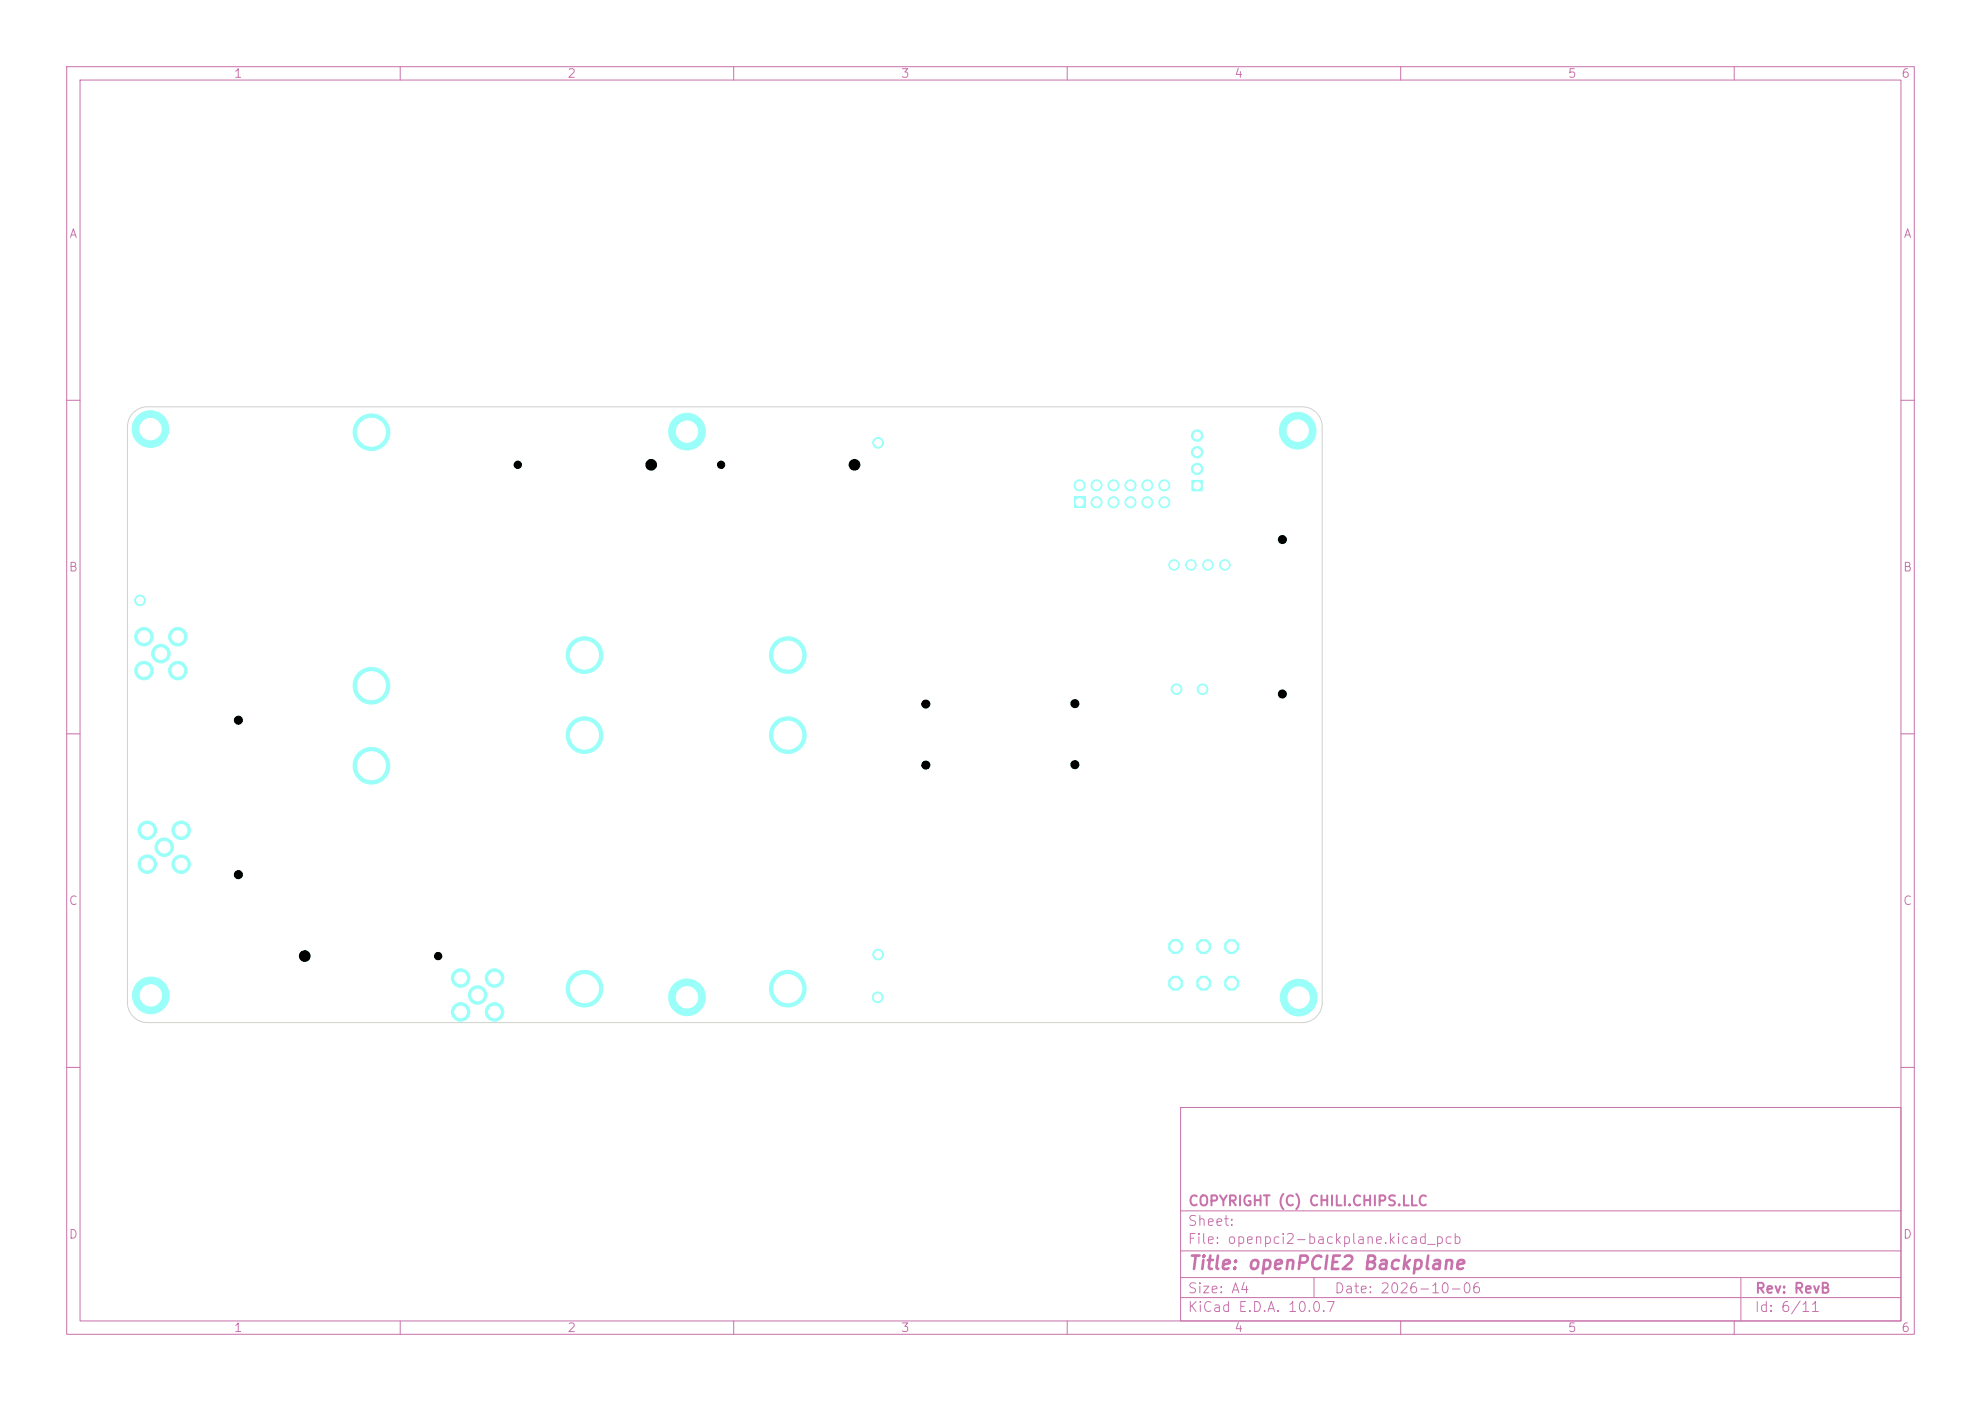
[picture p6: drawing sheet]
<svg xmlns="http://www.w3.org/2000/svg" width="297mm" height="210mm" viewBox="0 0 297 210" stroke-linecap="round" stroke-linejoin="round" font-family="sans-serif">
<defs><g id="words">
<text font-size="2" fill="#c872ab" x="178" y="190.8">Title: openPCIE2 Backplane</text>
<g font-size="1.5" fill="#c872ab">
<text x="178" y="184.1">Sheet:</text>
<text x="178" y="181.1">COPYRIGHT (C) CHILI.CHIPS.LLC</text>
<text x="178" y="186.8">File: openpci2-backplane.kicad_pcb</text>
<text x="178" y="197">KiCad E.D.A. 10.0.7</text>
<text x="178" y="194.2">Size: A4</text>
<text x="200" y="194.2">Date: 2026-10-06</text>
<text x="263" y="197">Id: 6/11</text>
<text x="263" y="194.2">Rev: RevB</text>
</g>
<g font-size="1.3" fill="#c872ab">
<text x="35" y="12">1</text>
<text x="85" y="12">2</text>
<text x="135" y="12">3</text>
<text x="185" y="12">4</text>
<text x="235" y="12">5</text>
<text x="285" y="12">6</text>
<text x="10.3" y="36">A</text>
<text x="285.3" y="36">A</text>
<text x="10.2" y="86">B</text>
<text x="285.2" y="86">B</text>
<text x="10.2" y="136">C</text>
<text x="285.2" y="136">C</text>
<text x="10.2" y="186">D</text>
<text x="285.2" y="186">D</text>
<text x="35" y="200">1</text>
<text x="85" y="200">2</text>
<text x="135" y="200">3</text>
<text x="185" y="200">4</text>
<text x="235" y="200">5</text>
<text x="285" y="200">6</text>
</g>
</g></defs>
<g fill="none" stroke="#c872ab" stroke-width=".15">
<path d="M10 10h277v190h-277zM12 12h273v186h-273zM60 10v2M110 10v2M160 10v2M210 10v2M260 10v2M10 60h2M285 60h2M10 110h2M285 110h2M10 160h2"/>
<path d="M177 166h108v32h-108zM285 160h2M60 198v2M110 198v2M160 198v2M177 194.5h108M177 191.5h108M177 187.5h108M177 181.5h108M197 191.5v3M210 198v2M260 198v2"/>
<path d="M261 191.5v6.5"/>
</g>
<g fill="#9afff8" stroke="#9afff8" stroke-width=".15">
<circle cx="71.6" cy="149.1" r="1.39"/>
<circle cx="74.1" cy="146.6" r="1.39"/>
<circle cx="69.1" cy="146.6" r="1.39"/>
<circle cx="74.1" cy="151.7" r="1.39"/>
<circle cx="69.1" cy="151.7" r="1.39"/>
<circle cx="131.6" cy="66.4" r=".8"/>
<circle cx="24.6" cy="127" r="1.39"/>
<circle cx="27.2" cy="129.5" r="1.39"/>
<circle cx="27.2" cy="124.5" r="1.39"/>
<circle cx="22.1" cy="129.5" r="1.39"/>
<circle cx="22.1" cy="124.5" r="1.39"/>
<circle cx="108.1" cy="69.7" r=".55"/>
<circle cx="128.1" cy="69.7" r=".8"/>
<circle cx="118.1" cy="98.2" r="2.75"/>
<circle cx="118.1" cy="110.2" r="2.75"/>
<circle cx="118.1" cy="148.2" r="2.75"/>
<circle cx="183.6" cy="84.7" r=".79"/>
<circle cx="181.1" cy="84.7" r=".79"/>
<circle cx="178.6" cy="84.7" r=".79"/>
<circle cx="176" cy="84.7" r=".79"/>
<circle cx="131.6" cy="149.5" r=".8"/>
<circle cx="176.4" cy="103.3" r=".8"/>
<circle cx="194.7" cy="149.5" r="2.75"/>
<circle cx="77.6" cy="69.7" r=".55"/>
<circle cx="97.6" cy="69.7" r=".8"/>
<circle cx="87.6" cy="98.2" r="2.75"/>
<circle cx="87.6" cy="110.2" r="2.75"/>
<circle cx="87.6" cy="148.2" r="2.75"/>
<circle cx="24.1" cy="98" r="1.39"/>
<circle cx="26.7" cy="100.5" r="1.39"/>
<circle cx="26.7" cy="95.4" r="1.39"/>
<circle cx="21.6" cy="100.5" r="1.39"/>
<circle cx="21.6" cy="95.4" r="1.39"/>
<circle cx="22.6" cy="149.2" r="2.75"/>
<circle cx="35.7" cy="108" r=".6"/>
<circle cx="35.7" cy="131.1" r=".6"/>
<circle cx="103" cy="149.5" r="2.75"/>
<circle cx="103" cy="64.7" r="2.75"/>
<circle cx="21" cy="90" r=".8"/>
<circle cx="65.7" cy="143.3" r=".55"/>
<circle cx="45.7" cy="143.3" r=".8"/>
<circle cx="55.7" cy="114.8" r="2.75"/>
<circle cx="55.7" cy="102.8" r="2.75"/>
<circle cx="55.7" cy="64.8" r="2.75"/>
<circle cx="131.6" cy="143.1" r=".8"/>
<circle cx="22.6" cy="64.3" r="2.75"/>
</g>
<path d="M161 74.5h1.7v1.6h-1.7z" fill="#9afff8"/>
<g fill="#9afff8" stroke="#9afff8" stroke-width=".15">
<circle cx="164.4" cy="75.3" r=".82"/>
<circle cx="166.9" cy="75.3" r=".82"/>
<circle cx="169.5" cy="75.3" r=".82"/>
<circle cx="172" cy="75.3" r=".82"/>
<circle cx="174.6" cy="75.3" r=".82"/>
<circle cx="161.9" cy="72.7" r=".82"/>
<circle cx="164.4" cy="72.7" r=".82"/>
<circle cx="166.9" cy="72.7" r=".82"/>
<circle cx="169.5" cy="72.7" r=".82"/>
<circle cx="172" cy="72.7" r=".82"/>
<circle cx="174.6" cy="72.7" r=".82"/>
<circle cx="192.3" cy="104" r=".6"/>
<circle cx="192.3" cy="80.9" r=".6"/>
</g>
<g fill="#9afff8">
<circle cx="176.2" cy="141.9" r="1.2"/>
<circle cx="180.5" cy="141.9" r="1.2"/>
<circle cx="184.6" cy="141.9" r="1.2"/>
<circle cx="176.2" cy="147.4" r="1.2"/>
<circle cx="180.5" cy="147.4" r="1.2"/>
<circle cx="184.6" cy="147.4" r="1.2"/>
</g>
<g fill="#9afff8" stroke="#9afff8" stroke-width=".15">
<circle cx="194.6" cy="64.6" r="2.75"/>
<circle cx="138.8" cy="105.5" r=".6"/>
<circle cx="138.8" cy="114.7" r=".6"/>
<circle cx="161.2" cy="105.5" r=".6"/>
<circle cx="161.1" cy="114.6" r=".6"/>
<circle cx="180.3" cy="103.3" r=".8"/>
</g>
<path d="M178.7 72h1.6v1.6h-1.6z" fill="#9afff8"/>
<g fill="#9afff8" stroke="#9afff8" stroke-width=".15">
<circle cx="179.5" cy="70.3" r=".86"/>
<circle cx="179.5" cy="67.8" r=".86"/>
<circle cx="179.5" cy="65.3" r=".86"/>
</g>
<path d="M20 61.9a3 3 0 0 1 2.1-.9h173.1a3 3 0 0 1 3 3v86.3a3 3 0 0 1-3 3h-173.1a3 3 0 0 1-3-3v-86.3a3 3 0 0 1 .9-2.1z" fill="none" stroke="#d0d2cd" stroke-width=".15"/>
<g fill="#fff" stroke="#fff" stroke-width=".15">
<circle cx="71.6" cy="149.1" r=".87"/>
<circle cx="74.1" cy="146.6" r=".87"/>
<circle cx="69.1" cy="146.6" r=".87"/>
<circle cx="74.1" cy="151.7" r=".87"/>
<circle cx="69.1" cy="151.7" r=".87"/>
<circle cx="131.6" cy="66.4" r=".51"/>
<circle cx="24.6" cy="127" r=".87"/>
<circle cx="27.2" cy="129.5" r=".87"/>
<circle cx="27.2" cy="124.5" r=".87"/>
<circle cx="22.1" cy="129.5" r=".87"/>
<circle cx="22.1" cy="124.5" r=".87"/>
<circle cx="118.1" cy="98.2" r="2.1"/>
<circle cx="118.1" cy="110.2" r="2.1"/>
<circle cx="118.1" cy="148.2" r="2.1"/>
<circle cx="183.6" cy="84.7" r=".53"/>
<circle cx="181.1" cy="84.7" r=".53"/>
<circle cx="178.6" cy="84.7" r=".53"/>
<circle cx="176" cy="84.7" r=".53"/>
<circle cx="131.6" cy="149.5" r=".51"/>
<circle cx="176.4" cy="103.3" r=".51"/>
<circle cx="194.7" cy="149.5" r="1.6"/>
<circle cx="87.6" cy="98.2" r="2.1"/>
<circle cx="87.6" cy="110.2" r="2.1"/>
<circle cx="87.6" cy="148.2" r="2.1"/>
<circle cx="24.1" cy="98" r=".87"/>
<circle cx="26.7" cy="100.5" r=".87"/>
<circle cx="26.7" cy="95.4" r=".87"/>
<circle cx="21.6" cy="100.5" r=".87"/>
<circle cx="21.6" cy="95.4" r=".87"/>
<circle cx="22.6" cy="149.2" r="1.6"/>
<circle cx="103" cy="149.5" r="1.6"/>
<circle cx="103" cy="64.7" r="1.6"/>
<circle cx="21" cy="90" r=".51"/>
<circle cx="55.7" cy="114.8" r="2.1"/>
<circle cx="55.7" cy="102.8" r="2.1"/>
<circle cx="55.7" cy="64.8" r="2.1"/>
<circle cx="131.6" cy="143.1" r=".51"/>
<circle cx="22.6" cy="64.3" r="1.6"/>
<circle cx="161.9" cy="75.3" r=".55"/>
<circle cx="164.4" cy="75.3" r=".55"/>
<circle cx="166.9" cy="75.3" r=".55"/>
<circle cx="169.5" cy="75.3" r=".55"/>
<circle cx="172" cy="75.3" r=".55"/>
<circle cx="174.6" cy="75.3" r=".55"/>
<circle cx="161.9" cy="72.8" r=".55"/>
<circle cx="164.4" cy="72.8" r=".55"/>
<circle cx="166.9" cy="72.8" r=".55"/>
<circle cx="169.5" cy="72.8" r=".55"/>
<circle cx="172" cy="72.8" r=".55"/>
<circle cx="174.6" cy="72.8" r=".55"/>
<circle cx="176.3" cy="141.9" r=".7"/>
<circle cx="180.4" cy="141.9" r=".7"/>
<circle cx="184.6" cy="141.9" r=".7"/>
<circle cx="176.3" cy="147.4" r=".7"/>
<circle cx="180.4" cy="147.4" r=".7"/>
<circle cx="184.7" cy="147.4" r=".7"/>
<circle cx="194.6" cy="64.6" r="1.6"/>
<circle cx="180.3" cy="103.3" r=".51"/>
<circle cx="179.5" cy="72.8" r=".5"/>
<circle cx="179.5" cy="70.3" r=".5"/>
<circle cx="179.5" cy="67.8" r=".5"/>
<circle cx="179.5" cy="65.3" r=".5"/>
</g>
<g fill="#000" stroke="#000" stroke-width=".15">
<circle cx="77.6" cy="69.7" r=".55"/>
<circle cx="97.6" cy="69.7" r=".8"/>
<circle cx="108.1" cy="69.7" r=".55"/>
<circle cx="128.1" cy="69.7" r=".8"/>
<circle cx="192.3" cy="80.9" r=".6"/>
<circle cx="35.7" cy="108" r=".6"/>
<circle cx="138.8" cy="105.5" r=".6"/>
<circle cx="138.8" cy="114.7" r=".6"/>
<circle cx="161.1" cy="114.6" r=".6"/>
<circle cx="161.2" cy="105.5" r=".6"/>
<circle cx="192.3" cy="104" r=".6"/>
<circle cx="35.7" cy="131.1" r=".6"/>
<circle cx="45.7" cy="143.3" r=".8"/>
<circle cx="65.7" cy="143.3" r=".55"/>
</g>
<use href="#words"/>
</svg>
